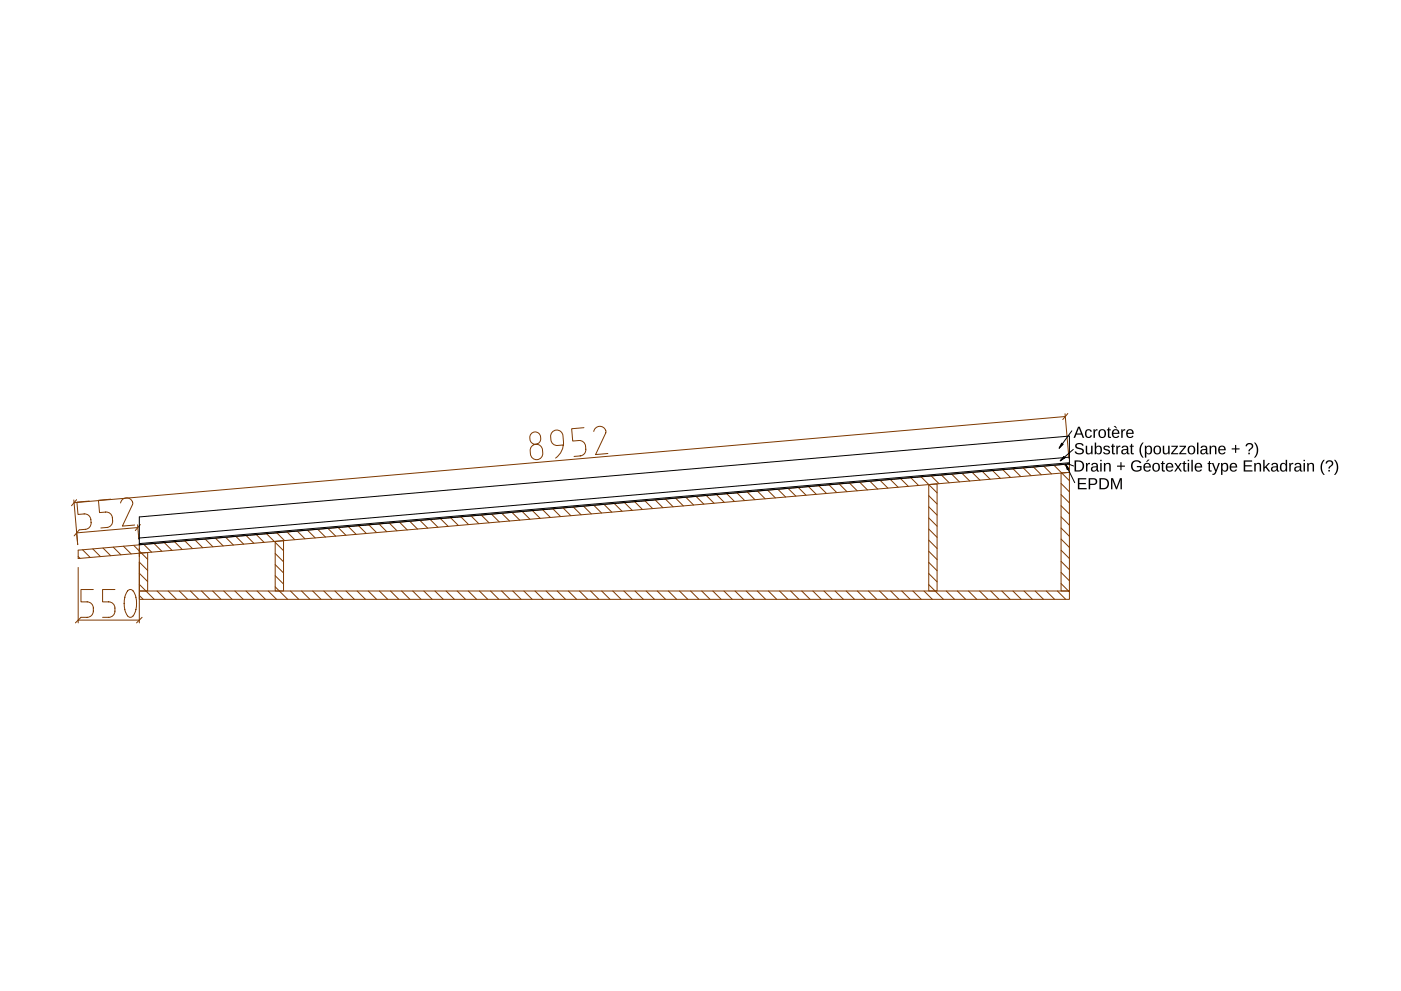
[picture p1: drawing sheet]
<svg xmlns="http://www.w3.org/2000/svg" width="420mm" height="297mm" viewBox="0 0 420 297" stroke-linecap="round" stroke-linejoin="round" font-family="sans-serif">
<g fill="none" stroke="#7d3900" stroke-width=".3">
<path d="M159.3 130a1.78 1.78 0 0 1 2.9 .8 1.78 1.78 0 0 1-1.9 2.3 1.95 1.95 0 0 1-1-3.1zM159.4 133.8a1.98 1.98 0 0 1 2.5-.3 1.98 1.98 0 0 1 .9 2.3 1.85 1.85 0 0 1-1.7 2 1.85 1.85 0 0 1-2-1.7 2.49 2.49 0 0 1 .3-2.3zM169 133.4a3.2 3.2 0 0 1-3.1-.3 2.34 2.34 0 0 1-.8-2.6 2.34 2.34 0 0 1 2.2-1.6 1.85 1.85 0 0 1 1.5 1.7 6.1 6.1 0 0 1-2.2 6.7M175.1 128.2l-3.7 .3 .4 3.7a3.3 3.3 0 0 1 3.2 .3 2.42 2.42 0 0 1-1 4.2l-1.8 .1M178.1 129.3a1.8 1.8 0 0 1 2-1.5 1.8 1.8 0 0 1 1.5 2l-3 6.5 3.7-.4M313 139.7l2.3 2.3M316.1 139.5l4.6 4.6M319.2 139.2l1.5 1.6M319.4 124l1.2 13.4M319.5 124.8l-297.3 25.9M320.2 123.9l-1.5 1.8M22.1 149.9l1.2 13.3"/>
<path d="M23 149.8l-1.5 1.8M26.8 150.2l-3.7 .3 .3 3.7a3.3 3.3 0 0 1 3.2 .3 2.42 2.42 0 0 1-1 4.2l-1.8 .1-1.6 1.8M33.2 149.6l-3.7 .4 .3 3.6a3.3 3.3 0 0 1 3.2 .3 2.42 2.42 0 0 1-.9 4.2l-1.9 .2M36.2 150.8a1.8 1.8 0 0 1 2-1.6 1.8 1.8 0 0 1 1.5 2.1l-3 6.4 3.7-.3M41.3 157.3l.3 4.4M41.3 158.1l-18.3 1.6M42.1 157.2l-1.5 1.8M80 160l2.3 2.3M83 159.7l2.3 2.3M86.1 159.5l2.3 2.3M89.2 159.2l2.3 2.3M92.2 158.9l2.3 2.3"/>
<path d="M95.3 158.7l2.3 2.3M98.4 158.4l2.3 2.3M101.4 158.1l2.3 2.3M104.5 157.9l2.3 2.3M107.6 157.6l2.3 2.3M110.6 157.3l2.3 2.3M113.7 157.1l2.3 2.3M116.8 156.8l2.3 2.3M119.8 156.5l2.3 2.3M122.9 156.3l2.3 2.3M126 156l2.3 2.3M129 155.7l2.3 2.3"/>
<path d="M132.1 155.5l2.3 2.3M135.2 155.2l2.3 2.3M138.2 154.9l2.3 2.3M141.3 154.7l2.3 2.3M144.4 154.4l2.3 2.3M147.4 154.1l2.3 2.3M150.5 153.9l2.3 2.3M153.6 153.6l2.3 2.3M156.6 153.3l2.3 2.3M159.7 153.1l2.3 2.3M162.8 152.8l2.3 2.3M165.8 152.5l2.3 2.3"/>
<path d="M168.9 152.3l2.3 2.3M172 152l2.3 2.3M175 151.7l2.3 2.3M178.1 151.5l2.3 2.3M181.2 151.2l2.3 2.3M184.2 150.9l2.3 2.3M187.3 150.7l2.3 2.3M190.4 150.4l2.3 2.3M193.4 150.1l2.3 2.3M196.5 149.9l2.3 2.3M199.6 149.6l2.3 2.3M202.6 149.3l2.3 2.3"/>
<path d="M205.7 149.1l2.3 2.3M208.8 148.8l2.3 2.3M211.8 148.5l2.3 2.3M214.9 148.3l2.3 2.3M218 148l2.3 2.3M221 147.7l2.3 2.3M224.1 147.5l2.3 2.3M227.2 147.2l2.3 2.3M230.2 146.9l2.3 2.3M233.3 146.7l2.3 2.3M236.4 146.4l2.3 2.3M239.4 146.1l2.3 2.3"/>
<path d="M242.5 145.9l2.3 2.3M245.6 145.6l2.3 2.3M248.6 145.3l2.3 2.3M251.7 145.1l2.3 2.3M254.8 144.8l2.3 2.3M257.8 144.5l2.3 2.3M260.9 144.3l2.3 2.3M264 144l2.3 2.3M267 143.7l2.3 2.3M270.1 143.5l2.3 2.3M273.2 143.2l2.3 2.3M276.2 142.9l4.8 4.8"/>
<path d="M278.5 145.2l2.5-.2v32.1h-2.5zM278.5 148.6l2.5 2.5M278.5 151.9l2.5 2.5M278.5 155.2l2.5 2.5M278.5 158.6l2.5 2.5M279.3 142.7l2.3 2.3M282.4 142.4l2.3 2.3M285.4 142.1l2.3 2.3M288.5 141.9l2.3 2.3M291.6 141.6l2.3 2.3M294.6 141.3l2.3 2.3M297.7 141.1l2.3 2.3"/>
<path d="M300.8 140.8l2.3 2.3M303.8 140.5l2.3 2.3M306.9 140.3l2.3 2.3M310 140l2.3 2.3M318.2 141.8l2.5-.2v35.5h-2.5zM318.2 144.9l2.5 2.5M318.2 148.3l2.5 2.5M318.2 151.6l2.5 2.5M318.2 154.9l2.5 2.5M318.2 158.3l2.5 2.5M23.4 170.1v16.6M23.4 166.8l.6 .6"/>
<path d="M24.8 164.8l2.3 2.3M27.8 164.5l2.3 2.3M28 176.7h-3.7v3.7a3.3 3.3 0 0 1 3.1 .5 2.42 2.42 0 0 1-1.3 4.1h-1.8l-1.7 1.7M30.9 164.3l2.3 2.3M34 164l2.3 2.3M34.5 176.7h-3.7v3.7a3.3 3.3 0 0 1 3.1 .5 2.42 2.42 0 0 1-1.3 4.1h-1.8M37 163.7l2.3 2.3M38.4 177l.7-.3 .7 .3 1 2 .1 3-.4 1.5-.6 1.1a1.01 1.01 0 0 1-1.7 0l-.7-1.5-.3-2.3 .3-2.2zM40.1 163.5l4.2 4.2M41.8 165.8l2.5-.2v11.5h-2.5zM41.8 163.3l278.9-24.2v2.5l-278.9 24.2zM41.8 177.1h278.9v2.5h-278.9z"/>
<path d="M41.8 171.8l2.5 2.5M41.8 175.2l4.5 4.4M41.8 178.5l1.1 1.1M41.8 163.3l-18.4 1.6v2.5l18.4-1.6M41.8 164.3v2.5M43.2 163.2l2.3 2.3M44.3 171l-2.5-2.5v18.2M46.2 162.9l2.3 2.3M47.1 177.1l2.5 2.5M49.3 162.7l2.3 2.3M50.4 177.1l2.5 2.5M52.4 162.4l2.3 2.3"/>
<path d="M53.8 177.1l2.5 2.5M55.4 162.1l2.3 2.3M57.1 177.1l2.5 2.5M58.5 161.9l2.3 2.3M60.4 177.1l2.5 2.5M61.6 161.6l2.3 2.3M63.8 177.1l2.5 2.5M64.6 161.3l2.3 2.3M67.1 177.1l2.5 2.5M67.7 161.1l2.3 2.3M70.4 177.1l2.5 2.5M70.8 160.8l2.3 2.3"/>
<path d="M73.8 177.1l2.5 2.5M73.8 160.5l2.3 2.3M76.9 160.3l2.3 2.3M77.1 177.1l2.5 2.5M80.4 177.1l2.5 2.5M82.5 162.3l2.5-.2v15h-2.5zM82.5 162.6l2.5 2.5M82.5 165.9l2.5 2.5M82.5 169.2l2.5 2.5M82.5 172.6l2.5 2.5M82.5 175.9l3.8 3.7M87.1 177.1l2.5 2.5"/>
<path d="M90.4 177.1l2.5 2.5M93.8 177.1l2.5 2.5M97.1 177.1l2.5 2.5M100.4 177.1l2.5 2.5M103.8 177.1l2.5 2.5M107.1 177.1l2.5 2.5M110.4 177.1l2.5 2.5M113.8 177.1l2.5 2.5M117.1 177.1l2.5 2.5M120.4 177.1l2.5 2.5M123.8 177.1l2.5 2.5M127.1 177.1l2.5 2.5"/>
<path d="M130.4 177.1l2.5 2.5M133.8 177.1l2.5 2.5M137.1 177.1l2.5 2.5M140.4 177.1l2.5 2.5M143.8 177.1l2.5 2.5M147.1 177.1l2.5 2.5M150.4 177.1l2.5 2.5M153.8 177.1l2.5 2.5M157.1 177.1l2.5 2.5M160.4 177.1l2.5 2.5M163.8 177.1l2.5 2.5M167.1 177.1l2.5 2.5"/>
<path d="M170.4 177.1l2.5 2.5M173.8 177.1l2.5 2.5M177.1 177.1l2.5 2.5M180.4 177.1l2.5 2.5M183.8 177.1l2.5 2.5M187.1 177.1l2.5 2.5M190.4 177.1l2.5 2.5M193.8 177.1l2.5 2.5M197.1 177.1l2.5 2.5M200.4 177.1l2.5 2.5M203.8 177.1l2.5 2.5M207.1 177.1l2.5 2.5"/>
<path d="M210.4 177.1l2.5 2.5M213.8 177.1l2.5 2.5M217.1 177.1l2.5 2.5M220.4 177.1l2.5 2.5M223.8 177.1l2.5 2.5M227.1 177.1l2.5 2.5M230.4 177.1l2.5 2.5M233.8 177.1l2.5 2.5M237.1 177.1l2.5 2.5M240.4 177.1l2.5 2.5M243.8 177.1l2.5 2.5M247.1 177.1l2.5 2.5"/>
<path d="M250.4 177.1l2.5 2.5M253.8 177.1l2.5 2.5M257.1 177.1l2.5 2.5M260.4 177.1l2.5 2.5M263.8 177.1l2.5 2.5M267.1 177.1l2.5 2.5M270.4 177.1l2.5 2.5M273.8 177.1l2.5 2.5M277.1 177.1l2.5 2.5M278.5 161.9l2.5 2.5M278.5 165.2l2.5 2.5M278.5 168.6l2.5 2.5"/>
<path d="M278.5 171.9l2.5 2.5M278.5 175.2l4.4 4.4M283.8 177.1l2.5 2.5M287.1 177.1l2.5 2.5M290.4 177.1l2.5 2.5M293.8 177.1l2.5 2.5M297.1 177.1l2.5 2.5M300.4 177.1l2.5 2.5M303.8 177.1l2.5 2.5M307.1 177.1l2.5 2.5M310.4 177.1l2.5 2.5M313.8 177.1l2.5 2.5"/>
<path d="M317.1 177.1l2.5 2.5M318.2 161.6l2.5 2.5M318.2 164.9l2.5 2.5M318.2 168.3l2.5 2.5M318.2 171.6l2.5 2.5M318.2 174.9l2.5 2.5M23.4 185.9h18.4M42.6 185l-1.7 1.7"/>
</g>
<path d="M319.6 139.2l2.7 5.5M320.1 139l1.9 .7M320.5 137l-278.9 24.3M320.7 138.7l-279 24.2M320.7 139l-278.9 24.3v-8.4l278.9-24.2v8.4M321.4 129.1l-3.8 5.2M321.9 134.7l-3.9 3.4" fill="none" stroke="#000" stroke-width=".3"/>
<g fill="#000">
<path d="M323.3 127.9h.5l1.4 3.3h-.5l-.4-.9h-1.5l-.4 .9h-.5zM323.6 128.3l-.7 1.6h1.3zM325.7 128.9l.6-.3a.95 .95 0 0 1 1.1 .8h-.4a.65 .65 0 0 0-.9-.4 .65 .65 0 0 0-.3 1 .66 .66 0 0 0 .3 .9 .66 .66 0 0 0 .9-.4h.5a1.14 1.14 0 0 1-1.6 .7 1.14 1.14 0 0 1-.5-1.7zM327.9 128.7h.4l.1 .5 .2-.5h.5v.3h-.2a.7 .7 0 0 0-.5 .9v1.3h-.5zM329.8 128.8a1.26 1.26 0 0 1 1.9 1.2 1.26 1.26 0 0 1-2 1 1.72 1.72 0 0 1 .1-2.2zM330 129.2a1 1 0 0 0-.2 1.2 1 1 0 0 0 1.2 .5 1.01 1.01 0 0 0 .3-1.3 1.01 1.01 0 0 0-1.2-.5zM332.4 128.1h.3v.6h.5v.3h-.5v1.6l.1 .3h.4v.3h-.7l-.2-.2v-2h-.3v-.3h.3zM333.8 128.9a1.16 1.16 0 0 1 1.4-.1 1.16 1.16 0 0 1 .5 1.3h-1.8a.75 .75 0 0 0 .4 .8 .75 .75 0 0 0 1-.3l.3 .1a1.25 1.25 0 0 1-1.7 .4 1.25 1.25 0 0 1-.4-1.8zM334.1 129.1l-.2 .6h1.4a.69 .69 0 0 0-.4-.7 .69 .69 0 0 0-.8 .1zM334 127.7h.5l.5 .7zM336.2 128.7h.4l.1 .5 .3-.5h.5v.3h-.3a.7 .7 0 0 0-.5 .9v1.3h-.4zM338.1 128.9a1.16 1.16 0 0 1 1.4-.1 1.16 1.16 0 0 1 .5 1.3h-1.8a.75 .75 0 0 0 .4 .8 .75 .75 0 0 0 1-.3l.3 .1a1.25 1.25 0 0 1-1.7 .4 1.25 1.25 0 0 1-.4-1.8zM338.4 129.1l-.2 .6h1.4a.69 .69 0 0 0-.4-.7 .69 .69 0 0 0-.8 .1z"/>
<path d="M322.6 133.1l1.3-.3a1.02 1.02 0 0 1 1.1 .7l-.5 .1a.82 .82 0 0 0-.9-.5 .82 .82 0 0 0-.6 .8v.1a2.72 2.72 0 0 1 2.1 1.1 1.45 1.45 0 0 1-1.3 1.2 1.45 1.45 0 0 1-1.5-.9l.4-.1a1.01 1.01 0 0 0 1 .6 1.01 1.01 0 0 0 .9-.8l-.1-.2a2.27 2.27 0 0 1-2.1-1.2zM325.6 133.6h.4v1.6a.61 .61 0 0 0 .7 .7 .61 .61 0 0 0 .5-.8v-1.5h.5v2.6h-.4l-.1-.5a.86 .86 0 0 1-.9 .5 .86 .86 0 0 1-.7-.9zM328.3 132.7h.4v1.3a.98 .98 0 0 1 1.3-.3 .98 .98 0 0 1 .5 1.2 .98 .98 0 0 1-.5 1.2 .98 .98 0 0 1-1.3-.3v.4h-.4zM329 134a1.09 1.09 0 0 0-.3 1.1 1.09 1.09 0 0 0 .9 .8 1.21 1.21 0 0 0-.2-2zM331.2 133.7a1.16 1.16 0 0 1 1.7 .5h-.4l-.3-.3a.49 .49 0 0 0-.7-.1 .49 .49 0 0 0-.1 .7 .49 .49 0 0 0 .6 .2 .83 .83 0 0 1 .9 1 .83 .83 0 0 1-1.2 .5l-.8-.3-.1-.3 .4-.1a.62 .62 0 0 0 .7 .5 .62 .62 0 0 0 .5-.8l-.8-.2a.69 .69 0 0 1-.6-.5 .69 .69 0 0 1 .2-.8zM333.6 133h.3v.6h.5v.3h-.5v1.6l.1 .3h.4v.3h-.7l-.2-.2v-2h-.3v-.3h.3zM334.8 133.6h.4v.5l.3-.5h.5v.4l-.2-.1a.7 .7 0 0 0-.6 .9v1.4h-.4zM336.5 133.9l.3-.2a1.05 1.05 0 0 1 1.6 .7v1.3l.3 .2v.2h-.6l-.2-.4a.86 .86 0 0 1-1 .6 .86 .86 0 0 1-.6-1.1 .86 .86 0 0 1 1.1-.6h.5a.58 .58 0 0 0-.4-.7 .58 .58 0 0 0-.7 .4l-.4-.1zM336.8 135.1a.6 .6 0 0 0 .6 .8 .6 .6 0 0 0 .5-.8v-.2zM339.2 133h.3v.6h.5v.3h-.5v1.6l.2 .3h.3v.3h-.7l-.1-.2-.1-2h-.3v-.3h.3zM342.6 132.7h.4a3.4 3.4 0 0 0 0 4.5 1.55 1.55 0 0 1-1.1-1.3 3.4 3.4 0 0 1 .7-3.2zM343.3 133.6h.4l.1 .4a1.02 1.02 0 0 1 1.3-.3 1.02 1.02 0 0 1 .4 1.4 .95 .95 0 0 1-.6 1 .95 .95 0 0 1-1.1-.3v1.4h-.4zM344 134.1a1.01 1.01 0 0 0-.3 1.1 1.01 1.01 0 0 0 1.1 .6l.3-.7a.75 .75 0 0 0-.1-1 .75 .75 0 0 0-1 0zM346.3 133.8a1.26 1.26 0 0 1 1.9 1.1 1.26 1.26 0 0 1-2 1 1.72 1.72 0 0 1 .1-2.1zM346.6 134.1a1 1 0 0 0-.2 1.2 1 1 0 0 0 1.1 .5 1.01 1.01 0 0 0 .3-1.2 1.01 1.01 0 0 0-1.1-.6zM348.7 133.6h.4v1.6a.61 .61 0 0 0 .7 .7 .61 .61 0 0 0 .5-.8v-1.5h.5v2.6h-.4v-.5a.86 .86 0 0 1-1 .5 .86 .86 0 0 1-.7-.9zM351.3 133.6h2v.3l-1.6 1.9h1.6v.4h-2.1v-.4l1.6-1.9h-1.5zM353.7 133.6h2v.3l-1.6 1.9h1.7v.4h-2.2v-.4l1.6-1.9h-1.5zM356.6 133.8a1.26 1.26 0 0 1 1.9 1.1 1.26 1.26 0 0 1-2 1 1.72 1.72 0 0 1 .1-2.1zM356.8 134.1a1 1 0 0 0-.2 1.2 1 1 0 0 0 1.1 .5 1.01 1.01 0 0 0 .4-1.2 1.01 1.01 0 0 0-1.2-.6zM359 132.7h.4v3.5h-.4zM360.2 133.9l.3-.2a1.05 1.05 0 0 1 1.6 .7v1.3l.3 .2v.2h-.6l-.2-.4a.86 .86 0 0 1-1 .6 .86 .86 0 0 1-.6-1.1 .86 .86 0 0 1 1.1-.6h.5a.58 .58 0 0 0-.4-.7 .58 .58 0 0 0-.7 .4l-.4-.1zM360.5 135.1a.6 .6 0 0 0 .6 .8 .6 .6 0 0 0 .5-.8v-.2zM362.8 133.6h.4v.4a.86 .86 0 0 1 1-.4 .86 .86 0 0 1 .6 .9v1.7h-.4v-1.7a.61 .61 0 0 0-.7-.6 .61 .61 0 0 0-.5 .8v1.5h-.4zM365.7 133.9a1.16 1.16 0 0 1 1.4-.2 1.16 1.16 0 0 1 .5 1.3h-1.8a.75 .75 0 0 0 .4 .9 .75 .75 0 0 0 1-.4l.3 .1a1.25 1.25 0 0 1-1.7 .4 1.25 1.25 0 0 1-.4-1.7zM366 134l-.2 .6h1.4a.69 .69 0 0 0-.4-.7 .69 .69 0 0 0-.8 .1zM370.4 133.4h.3v1h1v.3h-1v1h-.3v-1h-1v-.3h1zM373.9 133.1a1.07 1.07 0 0 1 1.5-.2 1.07 1.07 0 0 1 0 1.6l-.6 .8h-.4l.1-.4a1.21 1.21 0 0 0 .7-1.6l-.1-.1a.79 .79 0 0 0-1.1 .6l-.5-.1zM374.4 135.7h.4v.5h-.4zM376 132.7a1.55 1.55 0 0 1 1.2 1.2 3.4 3.4 0 0 1-.7 3.3h-.5a3.4 3.4 0 0 0 0-4.5z"/>
<path d="M322.3 138h1.1a1.67 1.67 0 0 1 1.7 1.6 1.67 1.67 0 0 1-1.6 1.7h-1.2zM322.7 138.4v2.6h.8a1.31 1.31 0 0 0 1.2-1.4 1.31 1.31 0 0 0-1.3-1.2zM325.7 138.8h.4v.5l.3-.5h.5v.3h-.2a.7 .7 0 0 0-.6 .9v1.3h-.4zM327.4 139l.3-.2a1.05 1.05 0 0 1 1.6 .8v1.3l.3 .2v.2h-.6l-.2-.5a.86 .86 0 0 1-1 .6 .86 .86 0 0 1-.6-1 .86 .86 0 0 1 1.1-.6h.5a.58 .58 0 0 0-.4-.7 .58 .58 0 0 0-.7 .4l-.4-.1zM327.7 140.3a.6 .6 0 0 0 .6 .8 .6 .6 0 0 0 .5-.8v-.2zM330 137.8h.4v.4h-.4zM330 138.8h.4v2.5h-.4zM331 138.8h.5v.4a.86 .86 0 0 1 1-.4 .86 .86 0 0 1 .6 .8v1.7h-.4v-1.6a.61 .61 0 0 0-.7-.6 .61 .61 0 0 0-.5 .8v1.4h-.4zM336 138.5h.3v1.1h1.1v.3h-1.1v1h-.3v-1h-1v-.3h1zM339.6 138.4l.5-.3 .9-.1a1.3 1.3 0 0 1 1.3 .7l-.5 .2a1.31 1.31 0 0 0-2.2 .6 1.31 1.31 0 0 0 1.8 1.4l.5-.3v-.6h-1v-.3h1.4v1.1a1.82 1.82 0 0 1-2.6 .2 1.82 1.82 0 0 1-.1-2.6zM343.2 139a1.16 1.16 0 0 1 1.4-.1 1.16 1.16 0 0 1 .6 1.2h-1.9a.75 .75 0 0 0 .5 .9 .75 .75 0 0 0 .9-.3l.4 .1a1.25 1.25 0 0 1-1.8 .4 1.25 1.25 0 0 1-.3-1.8zM343.6 139.2l-.3 .6h1.4a.69 .69 0 0 0-.3-.7 .69 .69 0 0 0-.8 .1zM344.2 137.8h.5l-1 .7zM346 138.9a1.26 1.26 0 0 1 1.9 1.2 1.26 1.26 0 0 1-2 1 1.72 1.72 0 0 1 .1-2.2zM346.2 139.3a1 1 0 0 0-.2 1.2 1 1 0 0 0 1.1 .5 1.01 1.01 0 0 0 .4-1.3 1.01 1.01 0 0 0-1.2-.5zM348.6 138.2h.3v.6h.4v.3h-.4v1.6l.1 .3h.4v.3h-.7l-.2-.2-.1-2h-.3v-.3h.3zM349.9 139a1.16 1.16 0 0 1 1.4-.1 1.16 1.16 0 0 1 .6 1.2h-1.8a.75 .75 0 0 0 .4 .9 .75 .75 0 0 0 .9-.3l.4 .1a1.25 1.25 0 0 1-1.7 .4 1.25 1.25 0 0 1-.4-1.8zM350.3 139.2l-.2 .6h1.3a.69 .69 0 0 0-.3-.7 .69 .69 0 0 0-.8 .1zM352.2 138.8h.5l.6 1 .6-1h.5l-.9 1.2 1 1.3h-.5l-.7-1-.7 1h-.5l1-1.3zM355 138.2h.3v.6h.5v.3h-.5v1.6l.2 .3h.3v.3h-.7l-.1-.2-.1-2h-.3v-.3h.3zM356.2 137.8h.4v.4h-.4zM356.2 138.8h.4v2.5h-.4zM357.3 137.8h.4v3.5h-.4zM358.6 139a1.16 1.16 0 0 1 1.4-.1 1.16 1.16 0 0 1 .5 1.2h-1.8a.75 .75 0 0 0 .5 .9 .75 .75 0 0 0 .9-.3l.4 .1a1.25 1.25 0 0 1-1.8 .4 1.25 1.25 0 0 1-.4-1.8zM359 139.2l-.3 .6h1.4a.69 .69 0 0 0-.4-.7 .69 .69 0 0 0-.7 .1zM362.6 138.2h.3v.6h.5v.3h-.5v1.6l.1 .3h.4v.3h-.7l-.2-.2v-2h-.3v-.3h.3zM363.4 138.8h.5l.8 2.1 .7-2.1h.4l-1.1 3-.6 .5h-.5v-.3l.5-.1 .4-.6zM366.2 138.8h.4v.4a1.02 1.02 0 0 1 1.4-.3 1.02 1.02 0 0 1 .4 1.3 .95 .95 0 0 1-.6 1.1 .95 .95 0 0 1-1.2-.4v1.4h-.4zM366.8 139.3a1.01 1.01 0 0 0-.2 1.1 1.01 1.01 0 0 0 1 .6l.3-.7a.75 .75 0 0 0-.1-1 .75 .75 0 0 0-1 0zM369.1 139a1.16 1.16 0 0 1 1.4-.1 1.16 1.16 0 0 1 .5 1.2h-1.8a.75 .75 0 0 0 .5 .9 .75 .75 0 0 0 .9-.3l.4 .1a1.25 1.25 0 0 1-1.8 .4 1.25 1.25 0 0 1-.4-1.8zM369.5 139.2l-.3 .6h1.4a.69 .69 0 0 0-.4-.7 .69 .69 0 0 0-.7 .1zM373 138h2.5v.4h-2.1v1h2v.4h-2v1.2h2.2v.3h-2.6zM376.1 138.8h.4l.1 .4a.86 .86 0 0 1 1-.4 .86 .86 0 0 1 .6 .8v1.7h-.4v-1.6a.61 .61 0 0 0-.7-.6 .61 .61 0 0 0-.5 .8v1.4h-.4zM378.8 137.8h.5v2.2l1.1-1.2h.5l-1.1 1.1 1.1 1.4h-.5l-.8-1.1-.3 .2v.9h-.5zM381.4 139l.3-.2a1.05 1.05 0 0 1 1.6 .8v1.3l.3 .2v.2h-.6l-.2-.5a.86 .86 0 0 1-1 .6 .86 .86 0 0 1-.6-1 .86 .86 0 0 1 1.1-.6h.5a.58 .58 0 0 0-.4-.7 .58 .58 0 0 0-.7 .4l-.4-.1zM381.7 140.3a.6 .6 0 0 0 .6 .8 .6 .6 0 0 0 .5-.8v-.2zM384.2 138.9a.92 .92 0 0 1 1.4 .3v-1.4h.4v3.5h-.4v-.4a.98 .98 0 0 1-1.3 .4 .98 .98 0 0 1-.5-1.2zM384.5 139.2l-.2 .9a.71 .71 0 0 0 .7 1 .71 .71 0 0 0 .6-1.1v-.1a.67 .67 0 0 0-.3-.8 .67 .67 0 0 0-.8 .1zM386.6 138.8h.4l.1 .5 .3-.5h.5v.3h-.3a.7 .7 0 0 0-.5 .9v1.3h-.4zM388.4 139l.3-.2a1.05 1.05 0 0 1 1.5 .8v1.3l.4 .2v.2h-.6l-.2-.5a.86 .86 0 0 1-1 .6 .86 .86 0 0 1-.6-1 .86 .86 0 0 1 1-.6h.6a.58 .58 0 0 0-.4-.7 .58 .58 0 0 0-.7 .4l-.5-.1zM388.7 140.3a.6 .6 0 0 0 .5 .8 .6 .6 0 0 0 .6-.8v-.2zM390.9 137.8h.5v.4h-.5zM390.9 138.8h.5v2.5h-.5zM392 138.8h.4v.4a.86 .86 0 0 1 1-.4 .86 .86 0 0 1 .7 .8v1.7h-.4v-1.6a.61 .61 0 0 0-.7-.6 .61 .61 0 0 0-.5 .8v1.4h-.5zM396.9 137.8h.4a3.4 3.4 0 0 0 0 4.5 1.55 1.55 0 0 1-1.1-1.2 3.4 3.4 0 0 1 .7-3.3zM397.9 138.2a1.07 1.07 0 0 1 1.5-.1 1.07 1.07 0 0 1 0 1.6l-.6 .7h-.4l.1-.4a1.21 1.21 0 0 0 .7-1.5l-.1-.1a.79 .79 0 0 0-1.1 .6l-.5-.1zM398.4 140.9h.4v.4h-.4zM400 137.8a1.55 1.55 0 0 1 1.2 1.3 3.4 3.4 0 0 1-.7 3.2h-.5a3.4 3.4 0 0 0 0-4.5z"/>
<path d="M323.3 143.3h2.5v.4h-2.1v1.1h1.9v.3h-1.9v1.2h2.2v.4h-2.6zM326.5 143.3h1.4a1.03 1.03 0 0 1 1.2 1 1.03 1.03 0 0 1-1.2 1.1h-1v1.3h-.4zM326.9 143.7v1.3h1a.67 .67 0 0 0 .7-.7 .67 .67 0 0 0-.8-.6zM329.7 143.3h1.1a1.67 1.67 0 0 1 1.8 1.6 1.67 1.67 0 0 1-1.6 1.8h-1.3zM330.2 143.7v2.6h.7a1.31 1.31 0 0 0 1.2-1.4 1.31 1.31 0 0 0-1.3-1.2zM333.2 143.3h.6l1 2.9 1.1-2.9h.5v3.4h-.4l.1-3-1.1 3h-.3l-1.1-3v3h-.4z"/>
</g>
<path d="M318.4 132.8l.4 .4-1.2 1.1zM319 136.8l.4 .4-1.4 .9zM319.6 139.2l1 1.3-.5 .3z" fill="#000"/>
<path d="M318.4 132.8l.4 .4-1.2 1.1zM319 136.8l.4 .4-1.4 .9zM319.6 139.2l1 1.3-.5 .3z" fill="#000" stroke="#000" stroke-width=".3"/>
</svg>
